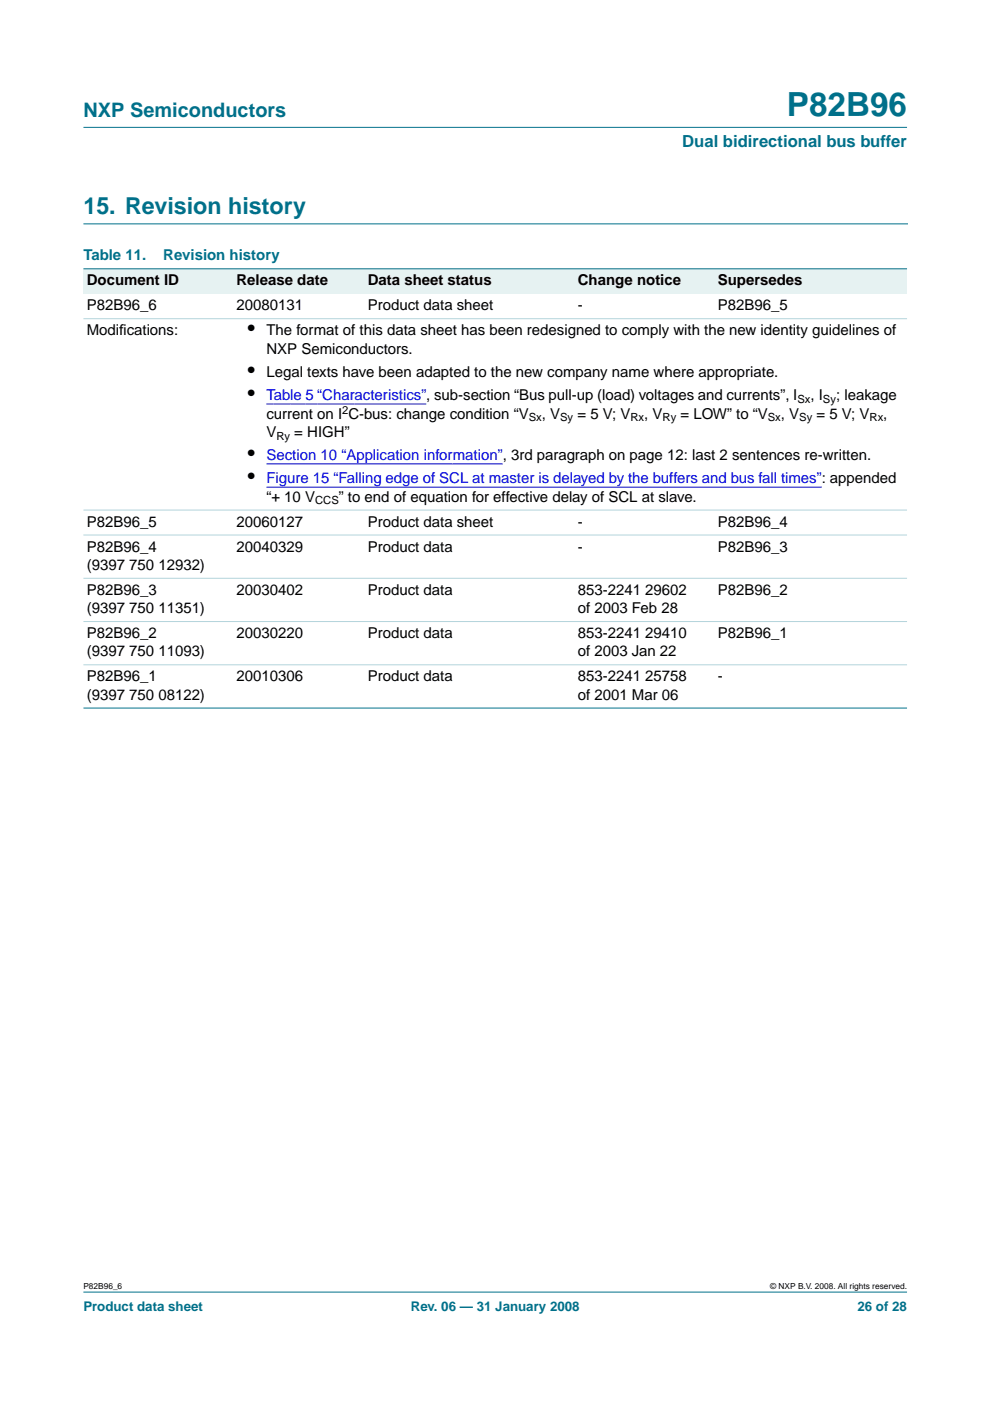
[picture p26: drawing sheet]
<svg xmlns="http://www.w3.org/2000/svg" width="210mm" height="297mm" viewBox="0 0 210 297" stroke-linecap="round" stroke-linejoin="round" font-family="sans-serif">
<defs><g id="words">
<text font-size="7.1" fill="#00708a" x="166.8" y="24.7">P82B96</text>
<text font-size="4.9" fill="#00708a" x="17.7" y="45.5">15. Revision history</text>
<text font-size="4.2" fill="#00708a" x="17.7" y="24.9">NXP Semiconductors</text>
<g font-size="4.2">
<text x="52.6" y="71.1">•</text>
<text x="52.6" y="79.9">•</text>
<text x="52.6" y="84.9">•</text>
<text x="52.6" y="97.6">•</text>
<text x="52.6" y="102.5">•</text>
</g>
<text font-size="3.5" fill="#00708a" x="144.7" y="31.1">Dual bidirectional bus buffer</text>
<g font-size="3.2" fill="#00708a">
<text x="17.7" y="55.2">Table 11.</text>
<text x="34.6" y="55.2">Revision history</text>
</g>
<g font-size="3.2">
<text x="18.4" y="60.5">Document ID</text>
<text x="18.4" y="65.8">P82B96_6</text>
<text x="50.1" y="60.5">Release date</text>
<text x="50.1" y="65.8">20080131</text>
<text x="78" y="60.5">Data sheet status</text>
<text x="78" y="65.8">Product data sheet</text>
<text x="122.5" y="60.5">Change notice</text>
<text x="122.5" y="65.8">-</text>
<text x="152.2" y="60.5">Supersedes</text>
<text x="152.2" y="65.8">P82B96_5</text>
<text x="18.4" y="71.1">Modif</text>
<text x="25.3" y="71.1">ications:</text>
<text x="56.5" y="71.1">The format of this data sheet has been redesigned to comply with the new identity guidelines of</text>
<text x="56.5" y="75">NXP Semiconductors.</text>
<text x="56.5" y="79.9">Legal texts have been adapted to the new company name where appropriate.</text>
<text x="56.5" y="88.7">current on I C-bus: change condition “V</text>
<text x="114.9" y="88.7">, V</text>
<text x="122.4" y="88.7">= 5 V; V</text>
<text x="136.6" y="88.7">, V</text>
<text x="144.3" y="88.7">= LOW” to “V</text>
<text x="165.6" y="88.7">, V</text>
<text x="171.8" y="84.9">, I</text>
<text x="173.1" y="88.7">= 5 V; V</text>
<text x="177.3" y="84.9">; leakage</text>
<text x="187.3" y="88.7">,</text>
<text x="56.5" y="92.6">V</text>
<text x="62.4" y="92.6">= HIGH”</text>
<text x="56.5" y="106.4">“+ 10 V</text>
<text x="71.8" y="106.4">” to end of equation for effective delay of SCL at slave.</text>
<text x="18.4" y="111.7">P82B96_5</text>
<text x="50.1" y="111.7">20060127</text>
<text x="78" y="111.7">Product data sheet</text>
<text x="122.5" y="111.7">-</text>
<text x="152.2" y="111.7">P82B96_4</text>
<text x="18.4" y="117">P82B96_4</text>
<text x="50.1" y="117">20040329</text>
<text x="78" y="117">Product data</text>
<text x="122.5" y="117">-</text>
<text x="152.2" y="117">P82B96_3</text>
<text x="18.4" y="120.8">(9397 750 12932)</text>
<text x="18.4" y="126.1">P82B96_3</text>
<text x="18.4" y="130">(9397 750 11351)</text>
<text x="50.1" y="126.1">20030402</text>
<text x="78" y="126.1">Product data</text>
<text x="122.5" y="130">of 2003 Feb 28</text>
<text x="122.5" y="126.1">853-2241 29602</text>
<text x="152.2" y="126.1">P82B96_2</text>
<text x="18.4" y="135.3">P82B96_2</text>
<text x="50.1" y="135.3">20030220</text>
<text x="78" y="135.3">Product data</text>
<text x="122.5" y="135.3">853-2241 29410</text>
<text x="152.2" y="135.3">P82B96_1</text>
<text x="18.4" y="139.2">(9397 750 11093)</text>
<text x="122.5" y="139.2">of 2003 Jan 22</text>
<text x="18.4" y="144.5">P82B96_1</text>
<text x="18.4" y="148.4">(9397 750 08122)</text>
<text x="50.1" y="144.5">20010306</text>
<text x="78" y="144.5">Product data</text>
<text x="122.5" y="148.4">of 2001 Mar 06</text>
<text x="122.5" y="144.5">853-2241 25758</text>
<text x="152.2" y="144.5">-</text>
</g>
<g font-size="3.2" fill="#00f">
<text x="56.5" y="84.9">Table 5 “Characteristics”, sub-section “Bus pull-up (load) voltages and currents”, I</text>
<text x="56.5" y="97.6">Section 10 “Application information”, 3rd paragraph on page 12: last 2 sentences re-written.</text>
<text x="56.5" y="102.5">Figure 15 “Falling edge of SCL at master is delayed by the buffers and bus fall times”: appended</text>
</g>
<g font-size="2.8" fill="#00708a">
<text x="17.7" y="278">Product data sheet</text>
<text x="87.1" y="278">Rev. 06 — 31 January 2008</text>
<text x="181.8" y="278">26 of 28</text>
</g>
<g font-size="2.4">
<text x="72.6" y="87.8">2</text>
<text x="112.1" y="89.3">Sx</text>
<text x="118.8" y="89.3">Sy</text>
<text x="133.7" y="89.3">Rx</text>
<text x="140.5" y="89.3">Ry</text>
<text x="162.8" y="89.3">Sx</text>
<text x="169.1" y="85.4">Sx</text>
<text x="169.5" y="89.3">Sy</text>
<text x="174.5" y="85.4">Sy</text>
<text x="184.4" y="89.3">Rx</text>
<text x="58.6" y="93.2">Ry</text>
<text x="66.8" y="107">CCS</text>
</g>
<g font-size="1.8">
<text x="17.7" y="273.4">P82B96_6</text>
<text x="163.3" y="273.4">© NXP B.V. 2008. All rights reserved.</text>
</g>
</g></defs>
<g fill="#00708a" stroke="#00708a" stroke-width=".21">
<path d="M17.7 273.9h174.6z"/>
<path d="M17.7 27h174.6z"/>
</g>
<path d="M17.7 47.5h174.7" fill="none" stroke="#00708a" stroke-width=".21"/>
<g fill="#e6f2f2">
<path d="M17.7 57h31.7v5.3h-31.7z" fill-rule="evenodd"/>
<path d="M49.4 57h27.9v5.3h-27.9z" fill-rule="evenodd"/>
<path d="M77.3 57h44.5v5.3h-44.5z" fill-rule="evenodd"/>
<path d="M121.8 57h29.7v5.3h-29.7z" fill-rule="evenodd"/>
<path d="M151.5 57h40.8v5.3h-40.8z" fill-rule="evenodd"/>
</g>
<path d="M56.5 85.7h33.9M56.5 98.4h50.1M56.5 103.3h117.7" fill="none" stroke="#00f" stroke-width=".21"/>
<g fill="#00708a" stroke="#00708a" stroke-width=".21">
<path d="M17.7 57h174.6z"/>
<path d="M17.7 150.1h174.6z"/>
</g>
<g fill="#b3d4db" stroke="#b3d4db" stroke-width=".21">
<path d="M17.7 67.6h174.6z"/>
<path d="M17.7 108.1h174.6z"/>
<path d="M17.7 113.4h174.6z"/>
<path d="M17.7 122.6h174.6z"/>
<path d="M17.7 131.8h174.6z"/>
<path d="M17.7 141h174.6z"/>
</g>
<use href="#words"/>
</svg>
